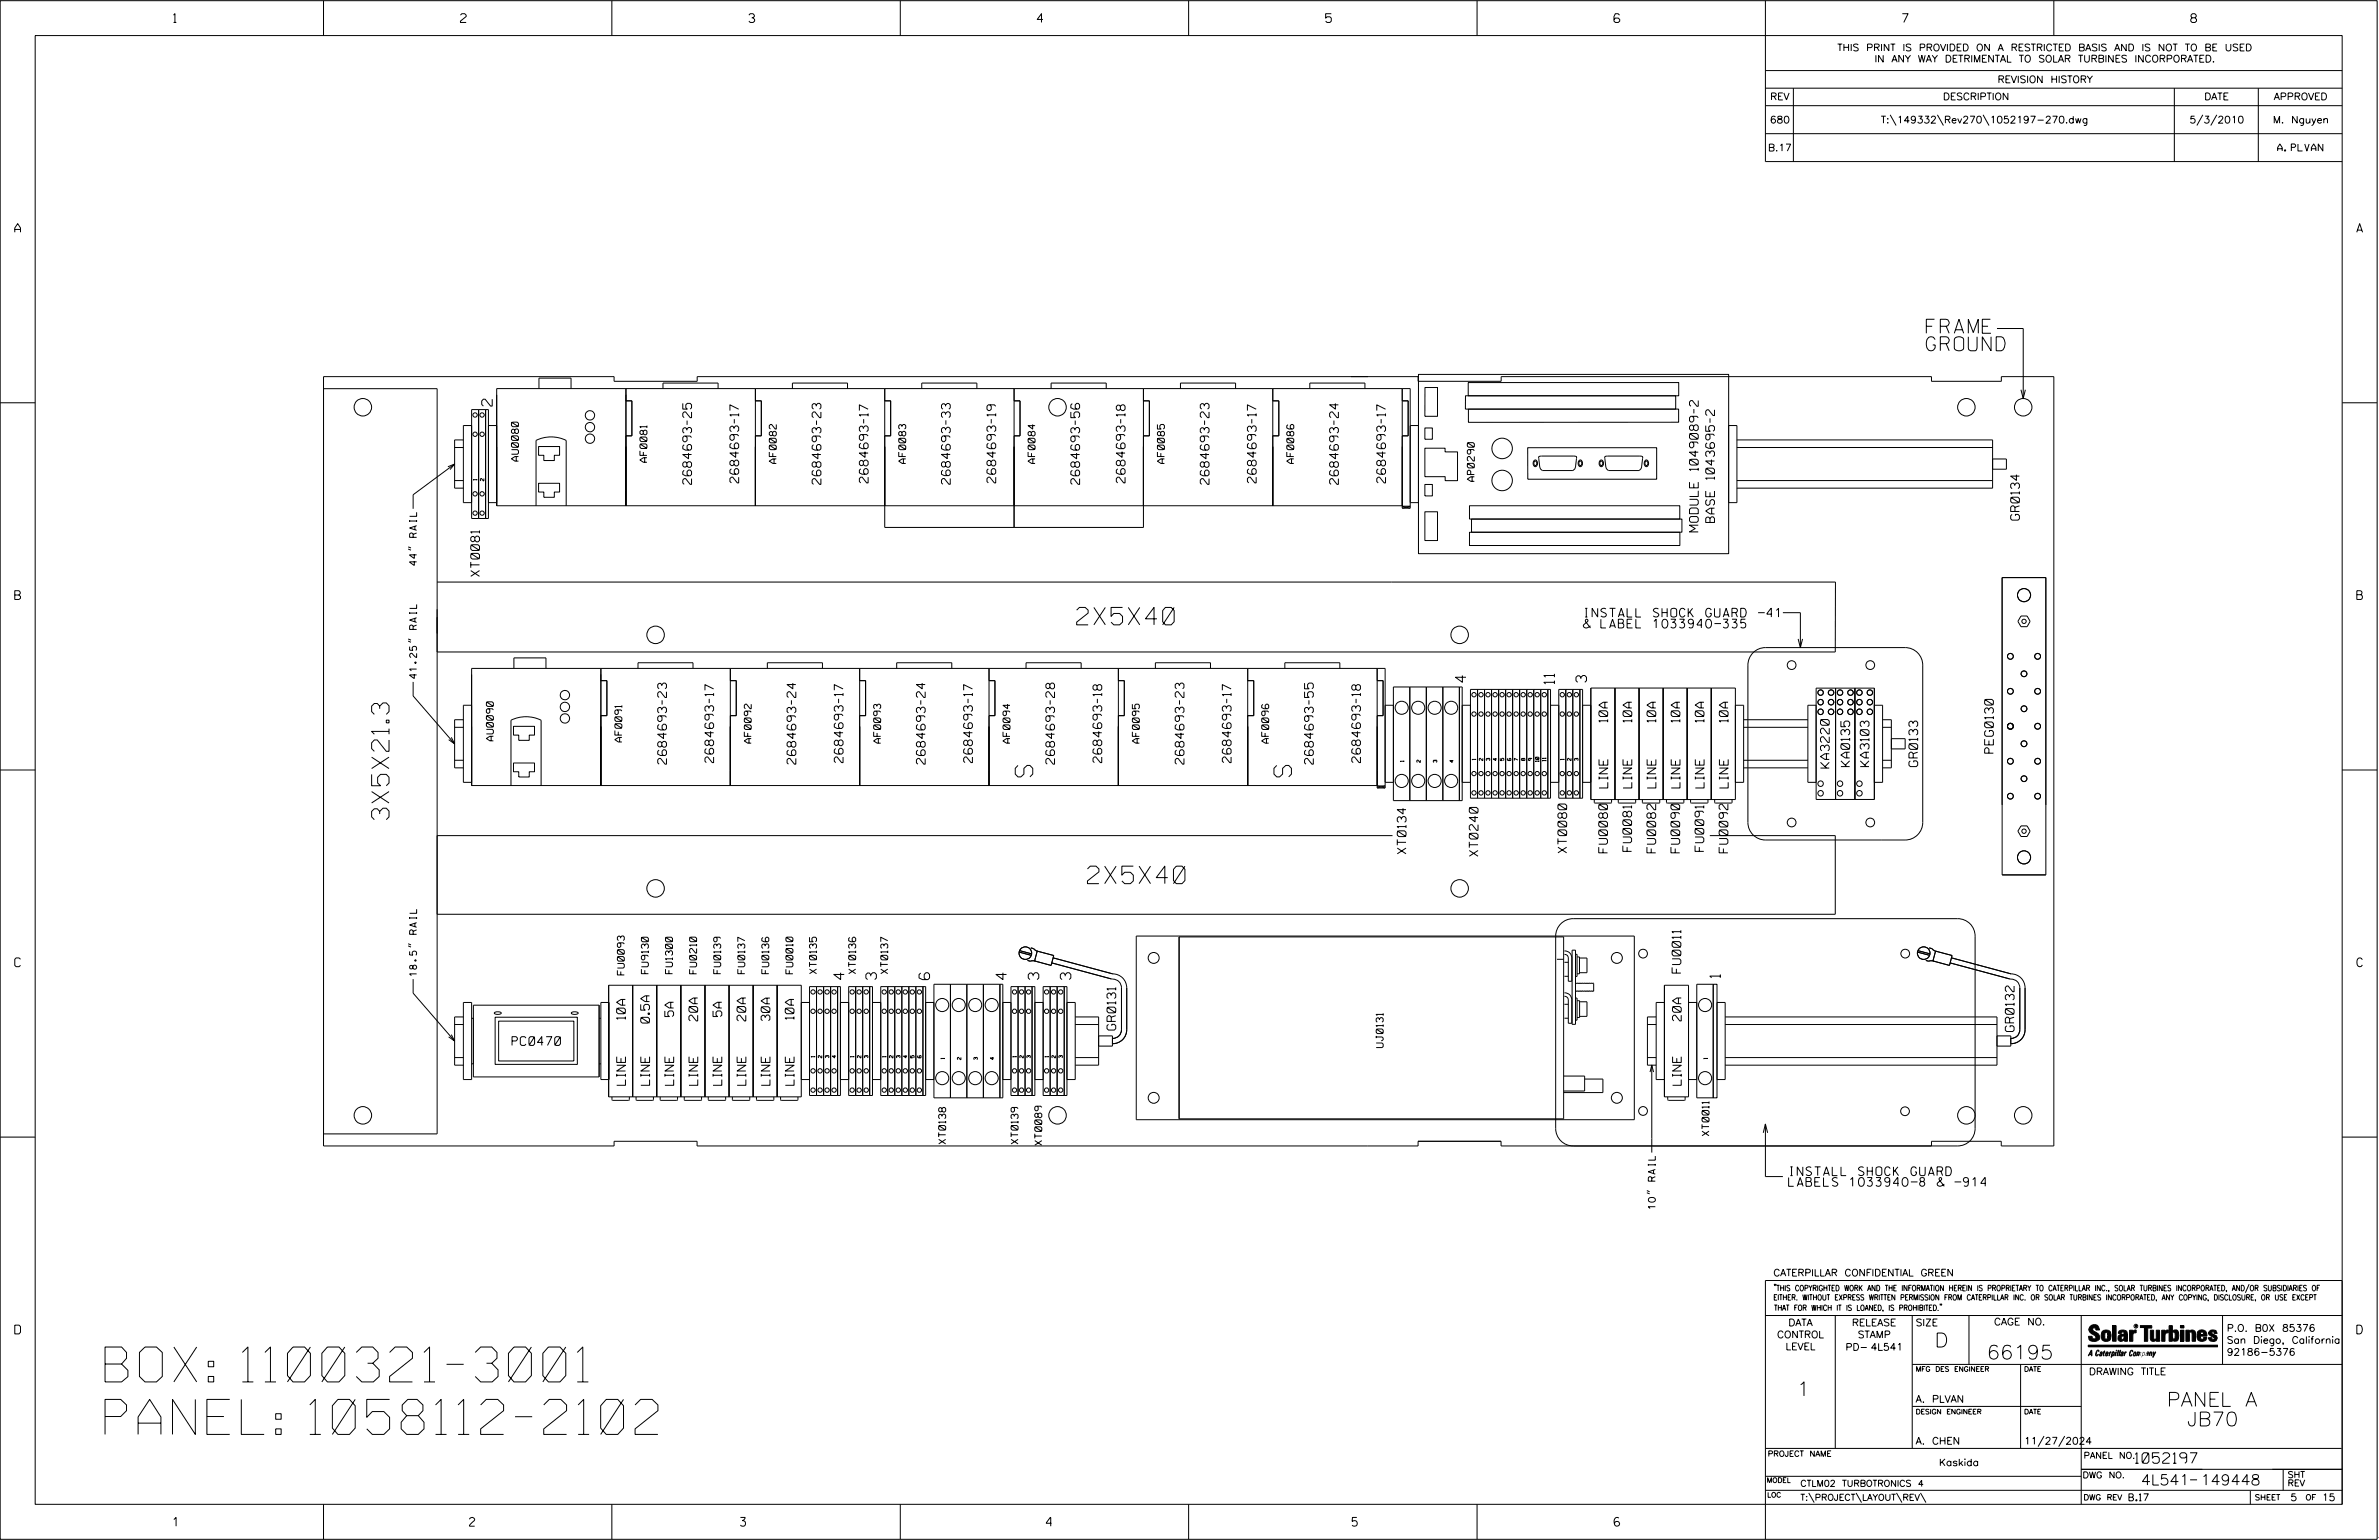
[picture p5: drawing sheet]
<svg xmlns="http://www.w3.org/2000/svg" width="864mm" height="559mm" viewBox="0 0 864 559" stroke-linecap="round" stroke-linejoin="round" font-family="sans-serif">
<defs><g id="words">
<g font-size="12.7">
<text x="38.1" y="501.4">BOX: 1100321-3001</text>
<text x="38.1" y="520.5">PANEL: 1058112-2102</text>
</g>
<g font-size="6.3">
<text x="390.8" y="226.7">2X5X40</text>
<text x="374.9" y="281.9" transform="rotate(-90 374.9 281.9)">S</text>
<text x="468.8" y="281.9" transform="rotate(-90 468.8 281.9)">S</text>
<text x="141.2" y="297.4" transform="rotate(-90 141.2 297.4)">3X5X21.3</text>
<text x="394.8" y="320.7">2X5X40</text>
</g>
<g font-size="5.1">
<text x="699.3" y="120.9">FRAME</text>
<text x="699.3" y="127.3">GROUND</text>
<text x="702.3" y="488.8">D</text>
<text x="721.2" y="493.2">66195</text>
<text x="652.2" y="506.5">1</text>
<text x="786.6" y="510.3">PANEL A</text>
<text x="793.9" y="517.4">JB70</text>
</g>
<g font-size="3.8">
<text x="178.7" y="147.3" transform="rotate(-90 178.7 147.3)">2</text>
<text x="532.2" y="247.6" transform="rotate(-90 532.2 247.6)">4</text>
<text x="564.3" y="248.2" transform="rotate(-90 564.3 248.2)">11</text>
<text x="575.9" y="247.6" transform="rotate(-90 575.9 247.6)">3</text>
<text x="306.5" y="355.4" transform="rotate(-90 306.5 355.4)">4</text>
<text x="318.1" y="355.4" transform="rotate(-90 318.1 355.4)">3</text>
<text x="337.4" y="355.4" transform="rotate(-90 337.4 355.4)">6</text>
<text x="365.4" y="355.4" transform="rotate(-90 365.4 355.4)">4</text>
<text x="377.1" y="355.4" transform="rotate(-90 377.1 355.4)">3</text>
<text x="388.7" y="355.4" transform="rotate(-90 388.7 355.4)">3</text>
<text x="624.5" y="354.8" transform="rotate(-90 624.5 354.8)">1</text>
<text x="775.1" y="531">1052197</text>
<text x="777.2" y="538.9">4L541</text>
<text x="798.8" y="538.9">149448</text>
</g>
<g font-size="3.2">
<text x="63" y="8.2">1</text>
<text x="167.2" y="8.2">2</text>
<text x="271.8" y="8.2">3</text>
<text x="376.5" y="8.2">4</text>
<text x="481.2" y="8.2">5</text>
<text x="690.6" y="8.2">7</text>
<text x="795.3" y="8.2">8</text>
<text x="5.4" y="84.3">A</text>
<text x="855.5" y="84.3">A</text>
<text x="251" y="175.8" transform="rotate(-90 251 175.8)">2684693-25</text>
<text x="268.2" y="175.2" transform="rotate(-90 268.2 175.2)">2684693-17</text>
<text x="298" y="175.8" transform="rotate(-90 298 175.8)">2684693-23</text>
<text x="315.1" y="175.2" transform="rotate(-90 315.1 175.2)">2684693-17</text>
<text x="345" y="175.7" transform="rotate(-90 345 175.7)">2684693-33</text>
<text x="361.4" y="175.2" transform="rotate(-90 361.4 175.2)">2684693-19</text>
<text x="391.9" y="175.8" transform="rotate(-90 391.9 175.8)">2684693-56</text>
<text x="408.4" y="175.2" transform="rotate(-90 408.4 175.2)">2684693-18</text>
<text x="438.9" y="175.8" transform="rotate(-90 438.9 175.8)">2684693-23</text>
<text x="456" y="175.2" transform="rotate(-90 456 175.2)">2684693-17</text>
<text x="485.8" y="175.8" transform="rotate(-90 485.8 175.8)">2684693-24</text>
<text x="503" y="175.2" transform="rotate(-90 503 175.2)">2684693-17</text>
<text x="622.4" y="189.6" transform="rotate(-90 622.4 189.6)">BASE 1043695-2</text>
<text x="733.1" y="188.7" transform="rotate(-90 733.1 188.7)">GR0134</text>
<text x="616.5" y="193" transform="rotate(-90 616.5 193)">MODULE 1049089-2</text>
<text x="174.1" y="209.1" transform="rotate(-90 174.1 209.1)">XT0081</text>
<text x="5.4" y="217.5">B</text>
<text x="855.6" y="217.5">B</text>
<text x="574.8" y="227.9">&amp; LABEL 1033940-335</text>
<text x="574.8" y="223.9">INSTALL SHOCK GUARD -41</text>
<text x="583.6" y="262" transform="rotate(-90 583.6 262)">10A</text>
<text x="592.3" y="262" transform="rotate(-90 592.3 262)">10A</text>
<text x="601.1" y="262" transform="rotate(-90 601.1 262)">10A</text>
<text x="609.8" y="262" transform="rotate(-90 609.8 262)">10A</text>
<text x="618.6" y="262" transform="rotate(-90 618.6 262)">10A</text>
<text x="627.3" y="262" transform="rotate(-90 627.3 262)">10A</text>
<text x="723.6" y="273.3" transform="rotate(-90 723.6 273.3)">PEG0130</text>
<text x="241.9" y="277.3" transform="rotate(-90 241.9 277.3)">2684693-23</text>
<text x="259.1" y="276.7" transform="rotate(-90 259.1 276.7)">2684693-17</text>
<text x="288.9" y="277.3" transform="rotate(-90 288.9 277.3)">2684693-24</text>
<text x="306" y="276.7" transform="rotate(-90 306 276.7)">2684693-17</text>
<text x="335.9" y="277.3" transform="rotate(-90 335.9 277.3)">2684693-24</text>
<text x="353" y="276.7" transform="rotate(-90 353 276.7)">2684693-17</text>
<text x="382.8" y="277.3" transform="rotate(-90 382.8 277.3)">2684693-28</text>
<text x="399.9" y="276.7" transform="rotate(-90 399.9 276.7)">2684693-18</text>
<text x="429.8" y="277.3" transform="rotate(-90 429.8 277.3)">2684693-23</text>
<text x="446.9" y="276.7" transform="rotate(-90 446.9 276.7)">2684693-17</text>
<text x="476.7" y="277.3" transform="rotate(-90 476.7 277.3)">2684693-55</text>
<text x="493.9" y="276.7" transform="rotate(-90 493.9 276.7)">2684693-18</text>
<text x="664" y="278.7" transform="rotate(-90 664 278.7)">KA3220</text>
<text x="671.4" y="278.2" transform="rotate(-90 671.4 278.2)">KA0135</text>
<text x="678.5" y="278.2" transform="rotate(-90 678.5 278.2)">KA3103</text>
<text x="696.1" y="278.2" transform="rotate(-90 696.1 278.2)">GR0133</text>
<text x="583.6" y="285.9" transform="rotate(-90 583.6 285.9)">LINE</text>
<text x="592.4" y="285.9" transform="rotate(-90 592.4 285.9)">LINE</text>
<text x="601.1" y="285.9" transform="rotate(-90 601.1 285.9)">LINE</text>
<text x="609.8" y="285.9" transform="rotate(-90 609.8 285.9)">LINE</text>
<text x="618.6" y="285.9" transform="rotate(-90 618.6 285.9)">LINE</text>
<text x="627.3" y="285.9" transform="rotate(-90 627.3 285.9)">LINE</text>
<text x="510.4" y="309.8" transform="rotate(-90 510.4 309.8)">XT0134</text>
<text x="536.5" y="310.7" transform="rotate(-90 536.5 310.7)">XT0240</text>
<text x="568.7" y="309.5" transform="rotate(-90 568.7 309.5)">XT0080</text>
<text x="583.5" y="309.5" transform="rotate(-90 583.5 309.5)">FU0080</text>
<text x="592.3" y="308.9" transform="rotate(-90 592.3 308.9)">FU0081</text>
<text x="601" y="309.5" transform="rotate(-90 601 309.5)">FU0082</text>
<text x="609.8" y="309.5" transform="rotate(-90 609.8 309.5)">FU0090</text>
<text x="618.5" y="308.9" transform="rotate(-90 618.5 308.9)">FU0091</text>
<text x="627.2" y="309.5" transform="rotate(-90 627.2 309.5)">FU0092</text>
<text x="5.4" y="350.8">C</text>
<text x="610.2" y="353.1" transform="rotate(-90 610.2 353.1)">FU0011</text>
<text x="855.6" y="350.8">C</text>
<text x="227" y="369.9" transform="rotate(-90 227 369.9)">10A</text>
<text x="235.8" y="371.2" transform="rotate(-90 235.8 371.2)">0.5A</text>
<text x="244.5" y="368.9" transform="rotate(-90 244.5 368.9)">5A</text>
<text x="253.2" y="370.4" transform="rotate(-90 253.2 370.4)">20A</text>
<text x="262" y="368.9" transform="rotate(-90 262 368.9)">5A</text>
<text x="270.7" y="370.4" transform="rotate(-90 270.7 370.4)">20A</text>
<text x="279.5" y="370.4" transform="rotate(-90 279.5 370.4)">30A</text>
<text x="288.2" y="369.9" transform="rotate(-90 288.2 369.9)">10A</text>
<text x="610.3" y="370.4" transform="rotate(-90 610.3 370.4)">20A</text>
<text x="405" y="373.8" transform="rotate(-90 405 373.8)">GR0131</text>
<text x="731.1" y="374.3" transform="rotate(-90 731.1 374.3)">GR0132</text>
<text x="185.9" y="379.3">PC0470</text>
<text x="227" y="393.8" transform="rotate(-90 227 393.8)">LINE</text>
<text x="235.8" y="393.8" transform="rotate(-90 235.8 393.8)">LINE</text>
<text x="244.5" y="393.8" transform="rotate(-90 244.5 393.8)">LINE</text>
<text x="253.3" y="393.8" transform="rotate(-90 253.3 393.8)">LINE</text>
<text x="262" y="393.8" transform="rotate(-90 262 393.8)">LINE</text>
<text x="270.8" y="393.8" transform="rotate(-90 270.8 393.8)">LINE</text>
<text x="279.5" y="393.8" transform="rotate(-90 279.5 393.8)">LINE</text>
<text x="288.2" y="393.8" transform="rotate(-90 288.2 393.8)">LINE</text>
<text x="610.3" y="393.8" transform="rotate(-90 610.3 393.8)">LINE</text>
<text x="649.3" y="430.4">LABELS 1033940-8 &amp; -914</text>
<text x="649.3" y="426.6">INSTALL SHOCK GUARD</text>
<text x="5.4" y="484">D</text>
<text x="855.6" y="484">D</text>
<text x="62.8" y="553.8">1</text>
<text x="170.4" y="553.8">2</text>
<text x="268.8" y="553.8">3</text>
<text x="379.8" y="553.8">4</text>
<text x="490.8" y="553.8">5</text>
<text x="585.9" y="553.8">6</text>
</g>
<g font-size="2.5">
<text x="666.9" y="18.5">THIS PRINT IS PROVIDED ON A RESTRICTED BASIS AND IS NOT TO BE USED</text>
<text x="680.5" y="22.6">IN ANY WAY DETRIMENTAL TO SOLAR TURBINES INCORPORATED.</text>
<text x="725.1" y="30">REVISION HISTORY</text>
<text x="642.6" y="36.3">REV</text>
<text x="705.3" y="36.3">DESCRIPTION</text>
<text x="800.2" y="36.3">DATE</text>
<text x="825.4" y="36.3">APPROVED</text>
<text x="642.5" y="44.7">680</text>
<text x="682.8" y="44.7">T:\149332\Rev270\1052197-270.dwg</text>
<text x="794.8" y="44.7">5/3/2010</text>
<text x="825.1" y="44.7">M. Nguyen</text>
<text x="641.8" y="54.8">B.17</text>
<text x="826.8" y="54.8">A. PLVAN</text>
<text x="188.2" y="167.3" transform="rotate(-90 188.2 167.3)">AU0080</text>
<text x="234.8" y="167.7" transform="rotate(-90 234.8 167.7)">AF0081</text>
<text x="281.8" y="168.2" transform="rotate(-90 281.8 168.2)">AF0082</text>
<text x="328.8" y="168.2" transform="rotate(-90 328.8 168.2)">AF0083</text>
<text x="375.7" y="168.2" transform="rotate(-90 375.7 168.2)">AF0084</text>
<text x="422.7" y="168.2" transform="rotate(-90 422.7 168.2)">AF0085</text>
<text x="469.7" y="168.2" transform="rotate(-90 469.7 168.2)">AF0086</text>
<text x="535.2" y="174.7" transform="rotate(-90 535.2 174.7)">AP0290</text>
<text x="151.2" y="205.1" transform="rotate(-90 151.2 205.1)">44&quot; RAIL</text>
<text x="151.2" y="246.2" transform="rotate(-90 151.2 246.2)">41.25&quot; RAIL</text>
<text x="179.1" y="268.8" transform="rotate(-90 179.1 268.8)">AU0090</text>
<text x="225.8" y="269.2" transform="rotate(-90 225.8 269.2)">AF0091</text>
<text x="272.7" y="269.7" transform="rotate(-90 272.7 269.7)">AF0092</text>
<text x="319.7" y="269.7" transform="rotate(-90 319.7 269.7)">AF0093</text>
<text x="366.6" y="269.7" transform="rotate(-90 366.6 269.7)">AF0094</text>
<text x="413.6" y="269.7" transform="rotate(-90 413.6 269.7)">AF0095</text>
<text x="460.6" y="269.7" transform="rotate(-90 460.6 269.7)">AF0096</text>
<text x="226.6" y="353.8" transform="rotate(-90 226.6 353.8)">FU0093</text>
<text x="235.4" y="353.3" transform="rotate(-90 235.4 353.3)">FU9130</text>
<text x="244.1" y="353.3" transform="rotate(-90 244.1 353.3)">FU1300</text>
<text x="252.9" y="353.3" transform="rotate(-90 252.9 353.3)">FU0210</text>
<text x="261.6" y="353.3" transform="rotate(-90 261.6 353.3)">FU0139</text>
<text x="270.4" y="353.3" transform="rotate(-90 270.4 353.3)">FU0137</text>
<text x="279.1" y="353.3" transform="rotate(-90 279.1 353.3)">FU0136</text>
<text x="287.8" y="353.3" transform="rotate(-90 287.8 353.3)">FU0010</text>
<text x="296.4" y="353.3" transform="rotate(-90 296.4 353.3)">XT0135</text>
<text x="310.6" y="353.3" transform="rotate(-90 310.6 353.3)">XT0136</text>
<text x="322.3" y="353.3" transform="rotate(-90 322.3 353.3)">XT0137</text>
<text x="151.2" y="354.2" transform="rotate(-90 151.2 354.2)">18.5&quot; RAIL</text>
<text x="502.1" y="380.1" transform="rotate(-90 502.1 380.1)">UJ0131</text>
<text x="620.4" y="412.1" transform="rotate(-90 620.4 412.1)">XT0011</text>
<text x="343.3" y="415.1" transform="rotate(-90 343.3 415.1)">XT0138</text>
<text x="369.6" y="415.1" transform="rotate(-90 369.6 415.1)">XT0139</text>
<text x="378.2" y="415.6" transform="rotate(-90 378.2 415.6)">XT0089</text>
<text x="600.9" y="438.7" transform="rotate(-90 600.9 438.7)">10&quot; RAIL</text>
<text x="643.8" y="463">CATERPILLAR CONFIDENTIAL GREEN</text>
<text x="645.1" y="485.5">CONTROL</text>
<text x="649.2" y="481.1">DATA</text>
<text x="672.3" y="481.1">RELEASE</text>
<text x="674.4" y="485.5">STAMP</text>
<text x="695.4" y="481.1">SIZE</text>
<text x="723.8" y="480.8">CAGE NO.</text>
<text x="808.4" y="483.1">P.O. B0X 85376</text>
<text x="648.2" y="489.8">LEVEL</text>
<text x="669.9" y="490">PD- 4L541</text>
<text x="808.4" y="487.5">San Diego, California</text>
<text x="808.4" y="491.8">92186-5376</text>
<text x="758.3" y="498.9">DRAWING TITLE</text>
<text x="695.4" y="508.9">A. PLVAN</text>
<text x="695.4" y="524.1">A. CHEN</text>
<text x="734.8" y="524.1">11/27/2024</text>
<text x="703.9" y="531.9">Kaskida</text>
<text x="772.8" y="544.6">B.17</text>
<text x="831.4" y="544.6">5</text>
<text x="842.9" y="544.6">15</text>
</g>
<g font-size="2.3">
<text x="756.4" y="529.2">PANEL NO.</text>
<text x="653.5" y="539.4">CTLM02 TURBOTRONICS 4</text>
<text x="756" y="536.3">DWG NO.</text>
<text x="830.4" y="539.3">REV</text>
<text x="830.4" y="536.2">SHT</text>
<text x="653.5" y="544.5">T:\PROJECT\LAYOUT\REV\</text>
</g>
<g font-size="2">
<text x="643.8" y="468.4">&quot;THIS COPYRIGHTED WORK AND THE INFORMATION HEREIN IS PROPRIETARY TO CATERPILLAR INC., SOLAR TURBINES INCORPORATED, AND/OR SUBSIDIARIES OF</text>
<text x="643.8" y="471.8">EITHER. WITHOUT EXPRESS WRITTEN PERMISSION FROM CATERPILLAR INC. OR SOLAR TURBINES INCORPORATED, ANY COPYING, DISCLOSURE, OR USE EXCEPT</text>
<text x="644" y="475.6">THAT FOR WHICH IT IS LOANED, IS PROHIBITED.&quot;</text>
<text x="641.7" y="528.5">PROJECT NAME</text>
<text x="756.3" y="544.3">DWG REV</text>
<text x="818.5" y="544.3">SHEET</text>
<text x="836.9" y="544.3">OF</text>
</g>
<g font-size="1.8">
<text x="695.4" y="497.6">MFG DES ENGINEER</text>
<text x="734.8" y="497.6">DATE</text>
<text x="695.4" y="513.1">DESIGN ENGINEER</text>
<text x="734.8" y="513.1">DATE</text>
<text x="641.3" y="538">MODEL</text>
<text x="641.5" y="543.3">LOC</text>
</g>
<g font-size="1.3">
<text x="173.1" y="174.3" transform="rotate(-90 173.1 174.3)">1</text>
<text x="175.6" y="174.5" transform="rotate(-90 175.6 174.5)">2</text>
<text x="535.7" y="275.8" transform="rotate(-90 535.7 275.8)">1</text>
<text x="538.3" y="276" transform="rotate(-90 538.3 276)">2</text>
<text x="540.8" y="276" transform="rotate(-90 540.8 276)">3</text>
<text x="543.4" y="276" transform="rotate(-90 543.4 276)">4</text>
<text x="545.9" y="276" transform="rotate(-90 545.9 276)">5</text>
<text x="548.5" y="276" transform="rotate(-90 548.5 276)">6</text>
<text x="551" y="276" transform="rotate(-90 551 276)">7</text>
<text x="553.6" y="276" transform="rotate(-90 553.6 276)">8</text>
<text x="556.1" y="276" transform="rotate(-90 556.1 276)">9</text>
<text x="567.8" y="275.8" transform="rotate(-90 567.8 275.8)">1</text>
<text x="570.3" y="276" transform="rotate(-90 570.3 276)">2</text>
<text x="572.9" y="276" transform="rotate(-90 572.9 276)">3</text>
<text x="509.6" y="276.4" transform="rotate(-90 509.6 276.4)">1</text>
<text x="515.6" y="276.6" transform="rotate(-90 515.6 276.6)">2</text>
<text x="521.6" y="276.6" transform="rotate(-90 521.6 276.6)">3</text>
<text x="527.6" y="276.6" transform="rotate(-90 527.6 276.6)">4</text>
<text x="558.7" y="276.4" transform="rotate(-90 558.7 276.4)">10</text>
<text x="561.2" y="276.2" transform="rotate(-90 561.2 276.2)">11</text>
<text x="295.8" y="383.6" transform="rotate(-90 295.8 383.6)">1</text>
<text x="298.3" y="383.8" transform="rotate(-90 298.3 383.8)">2</text>
<text x="300.9" y="383.8" transform="rotate(-90 300.9 383.8)">3</text>
<text x="303.4" y="383.8" transform="rotate(-90 303.4 383.8)">4</text>
<text x="310" y="383.6" transform="rotate(-90 310 383.6)">1</text>
<text x="312.5" y="383.8" transform="rotate(-90 312.5 383.8)">2</text>
<text x="315.1" y="383.8" transform="rotate(-90 315.1 383.8)">3</text>
<text x="321.6" y="383.6" transform="rotate(-90 321.6 383.6)">1</text>
<text x="324.2" y="383.8" transform="rotate(-90 324.2 383.8)">2</text>
<text x="326.7" y="383.8" transform="rotate(-90 326.7 383.8)">3</text>
<text x="329.3" y="383.8" transform="rotate(-90 329.3 383.8)">4</text>
<text x="331.8" y="383.8" transform="rotate(-90 331.8 383.8)">5</text>
<text x="368.9" y="383.6" transform="rotate(-90 368.9 383.6)">1</text>
<text x="371.5" y="383.8" transform="rotate(-90 371.5 383.8)">2</text>
<text x="374" y="383.8" transform="rotate(-90 374 383.8)">3</text>
<text x="380.6" y="383.6" transform="rotate(-90 380.6 383.6)">1</text>
<text x="383.1" y="383.8" transform="rotate(-90 383.1 383.8)">2</text>
<text x="385.7" y="383.8" transform="rotate(-90 385.7 383.8)">3</text>
<text x="342.8" y="384.3" transform="rotate(-90 342.8 384.3)">1</text>
<text x="348.8" y="384.5" transform="rotate(-90 348.8 384.5)">2</text>
<text x="354.8" y="384.5" transform="rotate(-90 354.8 384.5)">3</text>
<text x="360.8" y="384.5" transform="rotate(-90 360.8 384.5)">4</text>
<text x="619.7" y="384.3" transform="rotate(-90 619.7 384.3)">1</text>
</g>
<text font-size=".9" x="775.1" y="481.7">R</text>
</g></defs>
<g fill="none" stroke="#000" stroke-width=".36">
<path d="M.1 .2h862.8v558.4h-862.8zM12.8 12.9h837.4v533h-837.4zM117.4 .2v12.7M222.1 .2v12.7M326.8 .2v12.7M431.5 .2v12.7M536.2 .2v12.7M587.9 5.5l-.5-.5h-1l-.5 1v1.7l.5 .4h1l.6-.4v-.6l-.6-.5h-1l-.5 .5M640.9 .2v58.4h209.3M745.6 .2v12.7M640.9 25.6h209.3M640.9 32h209.3"/>
<path d="M640.9 38.3h209.3M651 32v26.6M789.3 32v26.6M819.8 32v26.6M640.9 48.5h209.3M686.2 41.7l2.1 3.8M703.3 41.7l2.2 3.8M719.9 41.7l2.1 3.8M799.6 41.7l-2.1 3.8M804.7 41.7l-2.2 3.8M724.9 119.2h9.5v25.4M514.9 135.9h112.6v65h-112.6z"/>
<path d="M533 138.8h76.4v4.8h-76.4zM.1 146.2h12.7M117.4 141h41.3v270.4h-41.3M168.2 159.6h-3.2v17.5h3.2M171.2 154.4h-3v28h3M171.2 148.6h6.1v39.5h-6.1zM173.7 148.6v39.5M176.3 148.6v39.5M177.3 154.4h3M195.7 141v-3.8h11.6v3.8M227.2 145.5h2.2v12.7h-2.2M227.2 141v42.5"/>
<path d="M240.7 141v-2h20v2M274.2 145.5h2.2v12.7h-2.2M274.2 141v42.5M287.7 141v-2h20v2M321.2 145.5h2.1v12.7h-2.1M321.2 141v50.4h93.9v-50.4M334.6 141v-2h20v2M368.1 145.5h2.2v12.7h-2.2M368.1 141v50.4M381.6 141v-2h20v2M415.1 145.5h2.1v12.7h-2.1M428.5 141v-2h20v2"/>
<path d="M462 145.5h2.2v12.7h-2.2M462 141v42.5M475.5 141v-2h20v2M509 141v43.4M509 145.5h2.2v12.7h-2.2M511.9 154.4h3v28h-3M517.2 155.3h2.8v4.1h-2.8zM517.3 140.6h4.5v10.5h-4.6zM532 143.6h76.3v4.8h-76.3zM533 148.4h76.4v4.8h-76.4zM627.5 154.4h3v28h-3zM630.5 159.6h92.8v17.5h-92.8"/>
<path d="M733.6 141.4l.8 3.2 .8-3.2M850.2 146.2h12.7M162.6 169.4l2.4-1-1.6 2M165 174.4h3.2M165 162.4h3.2M165 168.4l-15 11.1v5.1M195.5 162h7.6v3.2h-1.9v1.9h-3.8v-1.9h-1.9zM195.5 175.4h7.6v3.1h-1.9v1.9h-3.8v-1.9h-1.9zM517.2 175.8h2.8v4.2h-2.8zM517.2 162.6h7.4v1.4h4.5v10.4h-4.5v-1.4h-7.4zM554.6 162.5h46.8v11.4h-46.8zM556.9 167.1l.2-.1a1.14 1.14 0 0 1 1 1.1 1.14 1.14 0 0 1-1.1 1.1l-.5-1.1z"/>
<path d="M557 167.5l.1-.1a.77 .77 0 0 1 .8 .7 .77 .77 0 0 1-.8 .8l-.3-.8zM558.6 165.7l1-.2 12.5 .1 .2 .3-.4 3.5-.3 .8-.6 .5h-11.1l-.7-.5-.3-.8zM573.2 167.1l.2-.1a1.14 1.14 0 0 1 1.1 1.1 1.14 1.14 0 0 1-1.1 1.1l-.5-1.1zM573.3 167.5l.2-.1a.77 .77 0 0 1 .7 .7 .77 .77 0 0 1-.7 .8l-.4-.8zM581 167a1.12 1.12 0 0 1 1.1 1.1 1.12 1.12 0 0 1-1.1 1.1l-.5-1.1zM581.1 167.4a.77 .77 0 0 1 .7 .7 .77 .77 0 0 1-.7 .8l-.4-.8zM582.6 165.7l1-.2 12.5 .1 .2 .3-.5 3.8-.8 1h-11.1l-1-1.3zM597.2 167.1l.2-.1a1.14 1.14 0 0 1 1.1 1.1 1.14 1.14 0 0 1-1.1 1.1l-.5-1.1zM597.3 167.5l.2-.1a.77 .77 0 0 1 .7 .7 .77 .77 0 0 1-.7 .8l-.4-.8zM630.5 174.4h92.8M630.5 162.4h92.8M723.3 166.5h5v3.8h-5"/>
<path d="M148.2 199.2l1 .4M148.2 198.4l1 .4M177.3 182.4h3M194.6 183.5v-23.7a12.4 12.4 0 0 1 10.9 0v23.7M509 183.5h-328.7v-42.5h331.6v43.4M509 184.4h2.9M509 184.4l2.9-.7h-2.9l2.9 .7M517.2 185.7h4.6v10.4h-4.6zM533.4 183.5h76.4v4.8h-76.4zM533.4 193.1h76.4v4.8h-76.4zM534.2 188.3h76.4v4.8h-76.4zM158.7 211.2h507.6l-.1 25.4h-507.5"/>
<path d="M726.8 209.6h15.9v107.9h-15.9zM148.2 232.6l1 .4M148.2 231.8l1 .5M636.4 236.9l2.4-1.6 2.1-.3h50.7a6.4 6.4 0 0 1 6.4 6.3v57.1a6.4 6.4 0 0 1-6.4 6.4h-50.7a6.4 6.4 0 0 1-6.4-6.4v-57.1l.6-2.7zM647.2 222.3h6.4v12.7M652.7 231.8l.9 3.2 .7-3.2M733.6 223.5h2.3l1.1 2-1.1 1.9h-2.3l-1.1-1.9zM150 247.4v5.1l15 17.4M171.2 255.9h-3v28h3M186.5 242.5v-3.8h11.7v3.8M218.1 242.5v42.5M218.1 247h2.2v12.7h-2.2"/>
<path d="M231.6 242.5v-2h20v2M265.1 247h2.2v12.7h-2.2M265.1 242.5v42.5M278.6 242.5v-2h20v2M312.1 247h2.1v12.7h-2.1M312.1 242.5v42.5M325.5 242.5v-2h20v2M359 247h2.2v12.7h-2.2M359 242.5v42.5M372.5 242.5v-2h20v2M406 247h2.1v12.7h-2.1M406 242.5v42.5"/>
<path d="M419.4 242.5v-2h20v2M452.9 247h2.2v12.7h-2.2M452.9 242.5v42.5M466.4 242.5v-2h20v2M499.9 242.5v43.4M499.9 247h2.2v12.7h-2.2M502.8 255.9h3M505.8 249.3h25v41.2h-25zM511.8 249.3v41.2M517.8 249.3v41.2M523.8 249.3v41.2M529.8 249.3v41.2"/>
<path d="M530.8 255.9h3M533.8 250.2h29.1v39.4h-29.1zM536.4 250.2v39.4M538.9 250.2v39.4M541.4 250.2v39.4M544 250.2v39.4M546.6 250.2v39.4M549.1 250.2v39.4M551.6 250.2v39.4M554.2 250.2v39.4M556.8 250.2v39.4M559.3 250.2v39.4"/>
<path d="M561.9 250.2v39.4M562.9 255.9h3M565.9 250.2h8.6v39.4h-8.6zM568.4 250.2v39.4M570.9 250.2v39.4M573.5 250.2v39.4M574.5 255.9h3M577.5 249.7h52.5v40.4h-52.5zM586.2 249.7v40.4M595 249.7v40.4M603.7 249.7v40.4M612.5 249.7v40.4"/>
<path d="M621.2 249.7v40.4M630 255.9h3v28h-3M659.3 249.7h21.1v40.4h-21.1zM659.3 255.9h-3v28h3M666.3 249.7v40.4M673.3 249.7v40.4M680.4 255.9h3v28h-3M.1 279.4h12.7M163.8 267.5l1.2 2.4-2.1-1.5M165 275.9h3.2M165 263.9h3.2M168.2 261.2h-3.2v17.4h3.2"/>
<path d="M186.4 263.6h7.6v3.1h-1.9v1.9h-3.8v-1.9h-1.9zM186.4 276.9h7.6v3.1h-1.9v1.9h-3.8v-1.9h-1.9zM633 278.6h23.3M633 275.9h23.3M633 263.9h23.3M633 261.2h23.3M683.4 261.2h3.2v17.4h-3.2M683.4 275.9h3.2M683.4 263.9h3.2M686.6 268h5v3.7h-5M850.2 279.4h12.7M185.5 285v-23.7a12.4 12.4 0 0 1 10.9 0v23.7"/>
<path d="M499.9 285.9l2.9-.7h-2.9l2.9 .7M499.9 285h-328.7v-42.5h331.6v43.4M499.9 285.9h2.9M502.8 283.9h3M530.8 283.9h3M562.9 283.9h3M574.5 283.9h3M578.7 290.1v1l.3 .3h5.8l.2-.3v-1M587.4 290.1v1l.3 .3h5.8l.3-.3v-1M596.2 290.1v1l.2 .3h5.9l.2-.3v-1M604.9 290.1v1l.3 .3h5.8l.3-.3v-1M613.7 290.1v1l.2 .3h5.8l.3-.3v-1"/>
<path d="M622.4 290.1v1l.3 .3h5.8l.3-.3v-1M733.6 299.7h2.3l1.1 1.9-1.1 1.9h-2.3l-1.1-1.9zM158.7 303.2h346.8M620.7 303.2h45.5v28.6h-507.5M412.5 339.7h180.8v66.6h-180.8zM428 340h139.6v66h-139.6zM148.2 343.2l1 .4M148.2 342.4l1 .5M150 355.3v5.1l15 17.4M220.9 357.5h70v40.5h-70zM229.7 357.5v40.5M238.4 357.5v40.5"/>
<path d="M247.2 357.5v40.5M255.9 357.5v40.5M264.7 357.5v40.5M273.4 357.5v40.5M282.1 357.5v40.5M293.9 358h11.2v39.5h-11.2zM296.4 358v39.5M299 358v39.5M301.5 358v39.5M304.1 358v39.5M308.1 358h8.6v39.5h-8.6zM310.6 358v39.5"/>
<path d="M313.2 358v39.5M315.7 358v39.5M319.7 358h16.3v39.5h-16.3zM322.3 358v39.5M324.8 358v39.5M327.4 358v39.5M329.9 358v39.5M332.5 358v39.5M335 358v39.5M339 357.2h25v41.2h-25zM345 357.2v41.2M351 357.2v41.2"/>
<path d="M357 357.2v41.2M363 357.2v41.2M367 358h8.7v39.5h-8.7zM369.6 358v39.5M370 345.5l4.3 1.1M370.1 344.9l4.4 1.2M372.1 358v39.5M373 348.5l1.1 .3h1.7M374.2 344l1 .2 1.6 1M374.6 358v39.5M376.5 345.1l6 1.6-.9 3.6-6-1.6zM378.7 358h8.6v39.5h-8.6z"/>
<path d="M381.2 358v39.5M381.8 349.4l21.6 5.8a3.3 3.3 0 0 1 3.7 3.3v15.1a3.1 3.1 0 0 1-3.3 3.2M382.3 347.6l21.6 5.8a5.1 5.1 0 0 1 5.1 5.1v15.1a5.1 5.1 0 0 1-5.2 5.1M383.8 358v39.5M386.3 358v39.5M565.2 348.1h2.4M567.9 354.3h1.4M567.9 349.2h1.4M567.9 345.1a2.54 2.54 0 0 1 2.7 2.5v8.5h-1.3v-8.5a1.28 1.28 0 0 0-1.4-1.3M570.7 344.8h1.2v26.9h-1.2zM571.9 346.3h.6v8h-.6M572 356.7h-.1"/>
<path d="M572 356.7l.3 .2 .3-.2 .3 .2 .3-.2 .3 .2 .4-.2 .3 .2 .3-.2 .3 .2 .3-.2 1 .2 .3-.2 .3 .2 .3-.2 .4 .2 .3-.2 .3 .2 .3-.2 .2 .1v2.9l-.2-.2-.3 .3-.3-.3-.3 .3-.4-.3-.3 .3-.3-.3-.3 .3-.3-.3-.3 .3-.4-.3-.3 .3-.3-.3-.3 .3-.3-.3-.4 .3-.3-.3-.3 .3-.3-.3-.3 .3-.4-.7M572.5 347.2h.9v6.1h-.9M573.4 347.6h2.7v5.4h-2.7M604.2 357.5h8.8v40.5h-8.8zM615.9 357.2h6v41.2h-6zM621.9 357.2h1.4v41.2h-1.4zM696.1 345.5l4.3 1.1M696.2 344.9l4.4 1.2M699.1 348.5l1.1 .3h1.7M700.3 344l1 .2 1.6 1M702.6 345.1l6 1.6-.9 3.6-6-1.6zM707.9 349.4l21.6 5.8a3.3 3.3 0 0 1 3.7 3.3v15.1a3.1 3.1 0 0 1-3.3 3.2"/>
<path d="M708.4 347.6l21.6 5.8a5.1 5.1 0 0 1 5.1 5.1v15.1a5.1 5.1 0 0 1-5.2 5.1M163.8 375.4l1.2 2.4-2.1-1.6M165 371.8h3.2M168.2 363.7h3v28h-3zM168.2 369h-3.2v17.5h3.2M171.2 369.5h.6M171.8 364.7h45.7v26.1h-45.7zM179.5 367.5l.6-.3a1.43 1.43 0 0 1 1.8 .5l-.6 .3a1.48 1.48 0 0 1-1.8-.5zM179.7 369.1h29.9v17.1h-29.9zM181 370.5h27.3v14.5h-27.3zM207.4 367.5l.6-.3a1.48 1.48 0 0 1 1.9 .5l-.7 .3a1.41 1.41 0 0 1-1.8-.5zM217.5 369.5h.6"/>
<path d="M218.1 363.7h3v28h-3zM290.9 363.7h3M305.1 363.7h3M316.7 363.7h3M336 363.7h3M364 363.7h3M375.7 363.7h3M387.3 363.7h3v28h-3M390.3 369h8.5v17.5h-8.5M390.3 371.8h8.5M398.8 375.9h5v3.7h-5M567.9 369.5h1.4"/>
<path d="M567.9 364.4h1.4M567.9 360.3a2.56 2.56 0 0 1 2.7 2.5v8.5h-1.3v-8.5a1.33 1.33 0 0 0-1.4-1.3M571.9 362.2h.6v8h-.6M572.5 363.1h.9v6.1h-.9M573.4 363.5h2.7v5.3h-2.7M598 371.8h3.2M601.2 369h-3.2v17.5h3.2M604.2 363.7h-3v28h3M613 363.7h2.9M623.3 363.7h3v28h-3zM626.3 369h98.6v17.5h-98.6M626.3 371.8h98.6"/>
<path d="M724.9 375.9h5v3.7h-5M165 383.8h3.2M171.2 386h.6M217.5 386h.6M222.1 398v1l.3 .3h5.8l.3-.3v-1M230.9 398v1l.2 .3h5.9l.2-.3v-1M239.6 398v1l.3 .3h5.8l.3-.3v-1M248.4 398v1l.2 .3h5.8l.3-.3v-1M257.1 398v1l.3 .3h5.8l.2-.3v-1M265.9 398v1l.2 .3h5.8l.3-.3v-1M274.6 398v1l.2 .3h5.9l.2-.3v-1M283.4 398v1l.2 .3h5.8l.3-.3v-1"/>
<path d="M290.9 391.7h3M305.1 391.7h3M316.7 391.7h3M333.3 383l-.2 .6 .4 .3h.7l.2-.7-.2-.2-.5 .2 .2 .7M336 391.7h3M364 391.7h3M375.7 391.7h3M390.3 383.8h8.5M567.6 390.5h7.6v5.4h-7.6M575.2 391.5h6.7v5h-14.3M598 383.8h3.2M599 389l.6-2.5 .7 2.5"/>
<path d="M599.6 386.5v31.7M605.4 398v1l.3 .3h5.8l.2-.3M611.7 398v1M613 391.7h2.9M626.3 383.8h98.6M.1 412.6h12.7M640.1 411.1l.8-3.2 .8 3.2M640.9 407.9v19h6.3M701.1 415.8v-1.7h25.4v1.7h19.1v-279.1h-19.1v1.7h-25.4v-1.7h-156.2v1.7h-30.1v-1.7h-261.7v1.7h-30.2v-1.7h-105.5v279.1h105.5v-1.7h30.1v1.7h261.8v-1.7h30.1v1.7h165.7a6.3 6.3 0 0 0 6.4-6.3v-69.8a6.3 6.3 0 0 0-6.4-6.4h-139.5a6.4 6.4 0 0 0-6.4 6.4v69.8a6.4 6.4 0 0 0 6.4 6.3M850.2 412.6h12.7M597.8 432.8l1 .4M597.8 432l1 .4"/>
<path d="M640.9 477.3h209.3M644.2 466.1l-.1 .4M644.7 466.1l-.2 .4M666.2 477.3v48.3M694.2 477.3v48.3M704.4 473.3l-.1 .4M704.8 473.3l-.1 .4M714.8 477.3v17.8M755.5 477.3v68.6M806.8 477.3v17.8M816.5 466l-1.4 3.1M850.2 464.6h-209.3v94"/>
<path d="M850.2 464.8v81.1M694.2 495.1h156M733.5 495.1v30.5M758.6 481.4a2.02 2.02 0 0 1 3.1-.1l.5 1.3h-1.3l-.2-.6-.4-.2-.6 .1-.1 .4 .4 .7a2.46 2.46 0 0 1 2.2 2.9 2.83 2.83 0 0 1-3.8 .3l-.3-1.3h1.3l.2 .7 .6 .3 .5-.2 .2-.5-.4-.6-1.9-1.2-.4-.9zM759.2 491.3h-.7l.7-1.2v1.9h.2l-.1-2.1-1.3 2.1 .5-.5h.7M761.3 490l.3-.2 .4 .3-.1 .3-.3-.4-.4 .3-.3 1.6h.4l.4-.5-.3 .6-.4 .1-.3-.4zM762.6 490.6l.5-.1-.1 1.4h-.9a.74 .74 0 0 1 .9-.8l-.3 .7-.5 .1 .2-.5 .6-.2v-.5l-.7 .2zM763 483.2a2.17 2.17 0 0 1 3.1 0l.3 1.4-.3 1.5a2.17 2.17 0 0 1-3.1 0l-.3-1.5zM763.6 490.5l.4-.4 .2 .6h-.3l-.3 .9 .2 .4-.3-.1zM764.1 483.7l.5-.4 .4 .3v2.2l-.4 .2-.5-.2zM764.6 491.1l.6 .2v-.7l-.4-.1-.4 .6-.1 .8h.6M764.6 491.1l-.1 .8h.4"/>
<path d="M764.6 482.6v.8M764.8 490.7l.4 .1v.3h-.6zM765 491.5l-.1 .4zM766 490.5l-.5 1.5zM766 490.8l.4-.3-.4 .4M766.9 481h1.3v5.7h-1.3zM767 490.8l.5 .1-.3 .8-.4 .2zM767.3 490.5h-.5l-.5 2M767.3 490.5a.8 .8 0 0 1 .2 1 .8 .8 0 0 1-.9 .4l-.1 .6M767.3 490.5l-.1 .2M768.1 490.5l-.4 1.5zM768.2 489.9h.3l-.1 .2h-.2z"/>
<path d="M769 489.9l-.5 2.1zM769.7 489.9l-.6 2.1zM770.1 491.4l.5-.3-.5 .8zM770.4 491.9h.1M770.6 491.1l.1-.4-.7 .2 .1-.3 .6-.1 .2 .3-.5 1.1M770.6 491.1a.74 .74 0 0 0-.8 .8h.6M771 484.8h-.7l-.3 .6 .4 .7 .5-.3 .1-2.4h-.8l-.1 .4h-1.2a1.71 1.71 0 0 1 1.8-1.3 1.71 1.71 0 0 1 1.6 1.4v2.8h-1.1l-.1-.6M771 484.2l-1.5 .1a1.41 1.41 0 0 0 0 2.4l.5 .1 1.1-.7M771.2 486.1h-.1M771.4 490.5l.1 .3 .4-.3-.9 1.5zM771.5 490.8h.1M773 482.7h1.2v.5l.5-.5 .7-.1v1h-.6l-.5 .4-.1 2.7h-1.2z"/>
<path d="M773.3 490.3l.6-.4 .4 .2-.1 .4-.3-.4a1.28 1.28 0 0 0-.5 1.8l.6-.4-.1 .4-.8 .1zM774.7 490.8l.5-.3a.88 .88 0 0 1 .2 .9 .88 .88 0 0 1-.7 .7l-.2-.2zM774.8 490.9h.5l-.3 1h-.3l-.2-.2zM775.2 490.5l-.1 .2M776.8 481h4.3v.9h-1.5v4.8h-1.3M776.8 490.6l-.8 .2v-.3l-.4 1.5 .8-1.3v1.3l.3-1.2M779.3 491.1h.4M779.6 490.5h.3l-.3 1.4M779.6 490.7h.2l-.1 .4M779.7 491.1l-.1 .4M779.7 491.1l-.4 .2M780.1 492l.4-1.5 .1 .3 .3-.3 .3 .2-.3 1.3v-1.3l-.7 1.3"/>
<path d="M780.6 482.7h1.2v2.7l.1 .4 .4 .3 .4-.7v-2.7h1.2l.1 4h-1.3v-.5l-1.1 .6-.7-.3-.3-.7zM781.6 492.5l1-2-.8 1.3-.2-1.3-.2 2M784.7 482.7h1.2v.5l.5-.5 .7-.1v1h-.5l-.6 .4-.1 2.7h-1.2zM787.4 481h1.2v2a1.4 1.4 0 0 1 2.2 .2l.1 1.4-.4 1.9-1.5 .1-.4-.5v-1l.5 .9 .5-.3v-2.1l-.5-.4-.5 .7v2.8h-1.2zM791.5 482.7h1.3v4h-1.3zM791.5 481h1.3v.9h-1.3zM793.5 482.7h1.3v.4l.7-.5 1.1 .2 .4 .6v3.3h-1.2l-.3-3.4-.7 .2v3.2h-1.3zM794.8 483.1h.1M797.7 483.2a1.92 1.92 0 0 1 2.4-.5 1.92 1.92 0 0 1 1 2.1h-2.3v.8l.6 .5 .5-.3v-.5h1.2a1.83 1.83 0 0 1-2.1 1.4 1.83 1.83 0 0 1-1.5-2.1zM798.8 484.2v.6M799.1 483.4h.6l.2 .8h-1.1zM804.6 482.9a1.84 1.84 0 0 0-2.9 .8 3.3 3.3 0 0 0 2.2 1.9l-.5 .5-.4-.3-.1-.4h-1.2l.1 .6a1.92 1.92 0 0 0 2.9 .4"/>
<path d="M804.9 483.8h-1.2l-.2-.6-.5 .1-.1 .3 .1 .3 1.8 .9M805.1 488.1h-47.1v.6h47.1M694.2 510.3h61.3M640.9 525.6h209.2M640.9 535.7h114.6M742 521.1l-2.2 3.8M749.5 521.1l-2.2 3.8M755.5 533.2h94.7M795 537h2.6M828.8 533.2v7.6M117.4 545.9v12.7M222.1 545.9v12.7"/>
<path d="M326.8 545.9v12.7M431.5 545.9v12.7M536.2 545.9v12.7M640.9 540.8h209.3M656.6 541.7l2 3.5M673.8 541.7l1.9 3.5M688.4 541.7l2 3.5M697.2 541.7l1.9 3.5M816.9 541v4.9M863.5 558h.1"/>
<circle cx="131.7" cy="147.8" r="3.2"/>
<circle cx="172.5" cy="157.6" r=".8"/>
<circle cx="172.5" cy="150.6" r=".79"/>
<circle cx="175" cy="157.6" r=".8"/>
<circle cx="175" cy="150.6" r=".79"/>
<circle cx="214.1" cy="150.7" r="1.7"/>
<circle cx="214.2" cy="159.2" r="1.7"/>
<circle cx="214.2" cy="155" r="1.7"/>
<circle cx="383.9" cy="147.8" r="3.2"/>
<circle cx="713.8" cy="147.8" r="3.2"/>
<circle cx="734.4" cy="147.8" r="3.2"/>
<circle cx="172.5" cy="179.2" r=".79"/>
<circle cx="175" cy="179.2" r=".79"/>
<circle cx="545.3" cy="162.7" r="3.7"/>
<circle cx="545.3" cy="174.4" r="3.7"/>
<circle cx="172.5" cy="186.2" r=".78"/>
<circle cx="175" cy="186.2" r=".78"/>
<circle cx="734.7" cy="216" r="2.39"/>
<circle cx="238" cy="230.4" r="3.2"/>
<circle cx="529.9" cy="230.4" r="3.2"/>
<circle cx="729.8" cy="238.2" r="1.06"/>
<circle cx="734.8" cy="225.5" r=".79"/>
<circle cx="739.7" cy="238.2" r="1.05"/>
<circle cx="205.1" cy="256.5" r="1.7"/>
<circle cx="205.1" cy="252.2" r="1.7"/>
<circle cx="508.8" cy="256.8" r="2.38"/>
<circle cx="514.8" cy="256.8" r="2.37"/>
<circle cx="520.8" cy="256.8" r="2.38"/>
<circle cx="526.8" cy="256.8" r="2.38"/>
<circle cx="535.1" cy="252.1" r=".8"/>
<circle cx="535.1" cy="259.1" r=".79"/>
<circle cx="537.6" cy="252.1" r=".8"/>
<circle cx="537.6" cy="259.1" r=".79"/>
<circle cx="540.2" cy="252.1" r=".8"/>
<circle cx="540.2" cy="259.1" r=".79"/>
<circle cx="542.7" cy="252.1" r=".8"/>
<circle cx="542.7" cy="259.1" r=".79"/>
<circle cx="545.3" cy="252.1" r=".8"/>
<circle cx="545.3" cy="259.1" r=".79"/>
<circle cx="547.8" cy="252.1" r=".8"/>
<circle cx="547.8" cy="259.1" r=".79"/>
<circle cx="550.4" cy="252.1" r=".79"/>
<circle cx="550.4" cy="259.1" r=".79"/>
<circle cx="552.9" cy="252.1" r=".8"/>
<circle cx="552.9" cy="259.1" r=".79"/>
<circle cx="555.5" cy="252.1" r=".8"/>
<circle cx="555.5" cy="259.1" r=".79"/>
<circle cx="558" cy="252.1" r=".8"/>
<circle cx="558" cy="259.1" r=".79"/>
<circle cx="560.6" cy="252.1" r=".8"/>
<circle cx="560.6" cy="259.1" r=".79"/>
<circle cx="567.1" cy="252.1" r=".8"/>
<circle cx="567.1" cy="259.1" r=".79"/>
<circle cx="569.7" cy="252.1" r=".8"/>
<circle cx="569.7" cy="259.1" r=".79"/>
<circle cx="572.2" cy="252.1" r=".8"/>
<circle cx="572.2" cy="259.1" r=".79"/>
<circle cx="650.4" cy="241.3" r="1.59"/>
<circle cx="660.9" cy="254.8" r=".99"/>
<circle cx="660.9" cy="258.3" r=".99"/>
<circle cx="660.9" cy="251.3" r=".98"/>
<circle cx="664.7" cy="258.3" r="1"/>
<circle cx="664.7" cy="254.8" r="1"/>
<circle cx="664.7" cy="251.3" r=".99"/>
<circle cx="667.9" cy="254.8" r="1"/>
<circle cx="667.9" cy="258.3" r="1"/>
<circle cx="667.9" cy="251.3" r=".99"/>
<circle cx="671.7" cy="254.8" r="1.01"/>
<circle cx="671.7" cy="258.3" r="1.01"/>
<circle cx="671.7" cy="251.3" r="1"/>
<circle cx="675" cy="258.3" r="1.01"/>
<circle cx="675" cy="254.8" r="1.01"/>
<circle cx="675" cy="251.3" r="1"/>
<circle cx="678.8" cy="254.8" r="1"/>
<circle cx="678.8" cy="258.3" r="1"/>
<circle cx="678.8" cy="251.3" r=".99"/>
<circle cx="678.9" cy="241.3" r="1.59"/>
<circle cx="729.8" cy="250.8" r="1.05"/>
<circle cx="734.7" cy="257.2" r="1.06"/>
<circle cx="734.7" cy="244.5" r="1.05"/>
<circle cx="739.7" cy="250.8" r="1.05"/>
<circle cx="205.1" cy="260.7" r="1.7"/>
<circle cx="729.8" cy="263.5" r="1.06"/>
<circle cx="729.8" cy="276.2" r="1.06"/>
<circle cx="734.7" cy="269.9" r="1.05"/>
<circle cx="739.7" cy="263.5" r="1.06"/>
<circle cx="739.7" cy="276.2" r="1.05"/>
<circle cx="508.8" cy="283.4" r="2.38"/>
<circle cx="514.8" cy="283.4" r="2.37"/>
<circle cx="520.8" cy="283.4" r="2.38"/>
<circle cx="526.8" cy="283.4" r="2.38"/>
<circle cx="535.1" cy="280.7" r=".78"/>
<circle cx="535.1" cy="287.7" r=".79"/>
<circle cx="537.6" cy="280.7" r=".78"/>
<circle cx="537.6" cy="287.7" r=".79"/>
<circle cx="540.2" cy="280.7" r=".78"/>
<circle cx="540.2" cy="287.7" r=".79"/>
<circle cx="542.7" cy="280.7" r=".78"/>
<circle cx="542.7" cy="287.7" r=".79"/>
<circle cx="545.3" cy="280.7" r=".78"/>
<circle cx="545.3" cy="287.7" r=".79"/>
<circle cx="547.8" cy="280.7" r=".78"/>
<circle cx="547.8" cy="287.7" r=".79"/>
<circle cx="550.4" cy="280.7" r=".78"/>
<circle cx="550.4" cy="287.7" r=".79"/>
<circle cx="552.9" cy="280.7" r=".78"/>
<circle cx="552.9" cy="287.7" r=".79"/>
<circle cx="555.5" cy="280.7" r=".78"/>
<circle cx="555.5" cy="287.7" r=".79"/>
<circle cx="558" cy="280.7" r=".78"/>
<circle cx="558" cy="287.7" r=".79"/>
<circle cx="560.6" cy="280.7" r=".78"/>
<circle cx="560.6" cy="287.7" r=".79"/>
<circle cx="567.1" cy="280.7" r=".78"/>
<circle cx="567.1" cy="287.7" r=".79"/>
<circle cx="569.7" cy="280.7" r=".78"/>
<circle cx="569.7" cy="287.7" r=".79"/>
<circle cx="572.2" cy="280.7" r=".78"/>
<circle cx="572.2" cy="287.7" r=".79"/>
<circle cx="650.4" cy="298.5" r="1.59"/>
<circle cx="660.9" cy="287.8" r=".99"/>
<circle cx="660.9" cy="284.3" r=".99"/>
<circle cx="667.9" cy="287.8" r="1"/>
<circle cx="667.9" cy="284.4" r="1"/>
<circle cx="675" cy="284.4" r="1"/>
<circle cx="675" cy="287.8" r="1"/>
<circle cx="678.9" cy="298.5" r="1.59"/>
<circle cx="729.8" cy="288.9" r="1.05"/>
<circle cx="734.7" cy="282.6" r="1.05"/>
<circle cx="739.7" cy="288.9" r="1.05"/>
<circle cx="734.7" cy="311.1" r="2.39"/>
<circle cx="734.7" cy="301.6" r=".8"/>
<circle cx="238" cy="322.4" r="3.2"/>
<circle cx="529.9" cy="322.4" r="3.2"/>
<circle cx="295.1" cy="359.9" r=".78"/>
<circle cx="297.7" cy="359.9" r=".78"/>
<circle cx="300.2" cy="359.9" r=".78"/>
<circle cx="302.8" cy="359.9" r=".78"/>
<circle cx="309.3" cy="359.9" r=".78"/>
<circle cx="311.9" cy="359.9" r=".78"/>
<circle cx="314.4" cy="359.9" r=".78"/>
<circle cx="321" cy="359.9" r=".78"/>
<circle cx="323.5" cy="359.9" r=".77"/>
<circle cx="326.1" cy="359.9" r=".78"/>
<circle cx="328.6" cy="359.9" r=".78"/>
<circle cx="331.2" cy="359.9" r=".78"/>
<circle cx="333.7" cy="359.9" r=".78"/>
<circle cx="368.3" cy="359.9" r=".78"/>
<circle cx="370.8" cy="359.9" r=".78"/>
<circle cx="372.2" cy="345.9" r="2.29"/>
<circle cx="373.4" cy="359.9" r=".78"/>
<circle cx="379.9" cy="359.9" r=".78"/>
<circle cx="382.5" cy="359.9" r=".78"/>
<circle cx="385" cy="359.9" r=".78"/>
<circle cx="418.8" cy="347.6" r="1.98"/>
<circle cx="586.9" cy="347.6" r="1.98"/>
<circle cx="596.4" cy="346" r="1.58"/>
<circle cx="691.6" cy="346" r="1.59"/>
<circle cx="698.3" cy="345.9" r="2.29"/>
<circle cx="295.1" cy="366.9" r=".79"/>
<circle cx="297.7" cy="366.9" r=".8"/>
<circle cx="300.2" cy="366.9" r=".8"/>
<circle cx="302.8" cy="366.9" r=".8"/>
<circle cx="309.3" cy="366.9" r=".8"/>
<circle cx="311.9" cy="366.9" r=".8"/>
<circle cx="314.4" cy="366.9" r=".8"/>
<circle cx="321" cy="366.9" r=".8"/>
<circle cx="323.5" cy="366.9" r=".79"/>
<circle cx="326.1" cy="366.9" r=".8"/>
<circle cx="328.6" cy="366.9" r=".8"/>
<circle cx="331.2" cy="366.9" r=".8"/>
<circle cx="333.7" cy="366.9" r=".8"/>
<circle cx="342" cy="364.7" r="2.38"/>
<circle cx="348" cy="364.7" r="2.38"/>
<circle cx="354" cy="364.7" r="2.37"/>
<circle cx="360" cy="364.7" r="2.38"/>
<circle cx="368.3" cy="366.9" r=".8"/>
<circle cx="370.8" cy="366.9" r=".8"/>
<circle cx="373.4" cy="366.9" r=".79"/>
<circle cx="379.9" cy="366.9" r=".8"/>
<circle cx="382.5" cy="366.9" r=".8"/>
<circle cx="385" cy="366.9" r=".8"/>
<circle cx="619" cy="364.7" r="2.38"/>
<circle cx="295.1" cy="395.6" r=".79"/>
<circle cx="295.1" cy="388.6" r=".79"/>
<circle cx="297.7" cy="395.6" r=".8"/>
<circle cx="297.7" cy="388.6" r=".79"/>
<circle cx="300.2" cy="395.6" r=".8"/>
<circle cx="300.2" cy="388.6" r=".79"/>
<circle cx="302.8" cy="395.6" r=".8"/>
<circle cx="302.8" cy="388.6" r=".79"/>
<circle cx="309.3" cy="395.6" r=".8"/>
<circle cx="309.3" cy="388.6" r=".79"/>
<circle cx="311.9" cy="395.6" r=".8"/>
<circle cx="311.9" cy="388.6" r=".79"/>
<circle cx="314.4" cy="395.6" r=".8"/>
<circle cx="314.4" cy="388.6" r=".79"/>
<circle cx="321" cy="395.6" r=".8"/>
<circle cx="321" cy="388.6" r=".79"/>
<circle cx="323.5" cy="395.5" r=".79"/>
<circle cx="323.5" cy="388.6" r=".78"/>
<circle cx="326.1" cy="395.6" r=".8"/>
<circle cx="326.1" cy="388.6" r=".79"/>
<circle cx="328.6" cy="395.6" r=".8"/>
<circle cx="328.6" cy="388.6" r=".79"/>
<circle cx="331.2" cy="395.6" r=".8"/>
<circle cx="331.2" cy="388.6" r=".79"/>
<circle cx="333.7" cy="395.6" r=".8"/>
<circle cx="333.7" cy="388.6" r=".79"/>
<circle cx="342" cy="391.2" r="2.38"/>
<circle cx="348" cy="391.2" r="2.38"/>
<circle cx="354" cy="391.2" r="2.38"/>
<circle cx="360" cy="391.2" r="2.38"/>
<circle cx="368.3" cy="395.6" r=".8"/>
<circle cx="368.3" cy="388.6" r=".79"/>
<circle cx="370.8" cy="395.6" r=".8"/>
<circle cx="370.8" cy="388.6" r=".79"/>
<circle cx="373.4" cy="395.6" r=".79"/>
<circle cx="373.4" cy="388.6" r=".79"/>
<circle cx="379.9" cy="395.6" r=".8"/>
<circle cx="379.9" cy="388.6" r=".79"/>
<circle cx="382.5" cy="395.6" r=".8"/>
<circle cx="382.5" cy="388.6" r=".79"/>
<circle cx="385" cy="395.6" r=".8"/>
<circle cx="385" cy="388.6" r=".79"/>
<circle cx="418.8" cy="398.4" r="1.98"/>
<circle cx="586.9" cy="398.4" r="1.98"/>
<circle cx="619" cy="391.2" r="2.38"/>
<circle cx="131.7" cy="404.7" r="3.2"/>
<circle cx="383.9" cy="404.7" r="3.2"/>
<circle cx="596.4" cy="403.1" r="1.59"/>
<circle cx="691.5" cy="403.2" r="1.59"/>
<circle cx="713.8" cy="404.7" r="3.2"/>
<circle cx="734.4" cy="404.7" r="3.2"/>
<circle cx="775.4" cy="481.2" r=".69"/>
</g>
<g fill="#000">
<path d="M768.1 490.5l-.4 1.5zM768.2 489.9h.3l-.1 .2h-.2zM769 489.9l-.5 2.1zM769.7 489.9l-.6 2.1zM791.5 481h1.3v.9h-1.3zM791.5 482.7h1.3v4h-1.3zM758 488.1h47.1v.6h-47.1z"/>
<path d="M759.2 489.9l-1.2 2.1 .5-.5h.7v.5h.2zM759.2 490.1v1.2h-.7z" fill-rule="evenodd"/>
<path d="M758.6 481.4a2.02 2.02 0 0 1 3.1-.1l.5 1.3h-1.3l-.2-.6-.4-.2-.6 .1-.1 .4 .4 .7a2.46 2.46 0 0 1 2.2 2.9 2.83 2.83 0 0 1-3.8 .3l-.3-1.3h1.3l.2 .7 .6 .3 .5-.2 .2-.5-.4-.6-1.9-1.2-.4-.9z" fill-rule="evenodd"/>
<path d="M761.3 490l.3-.2 .4 .3-.1 .3-.3-.4-.4 .3-.3 1.6h.4l.4-.5-.3 .6-.4 .1-.3-.4z" fill-rule="evenodd"/>
<path d="M762.6 490.6l.5-.1-.1 1.4h-.9a.74 .74 0 0 1 .9-.8l-.6 .3-.2 .5 .5-.1 .3-.6v-.5l-.7 .2z" fill-rule="evenodd"/>
<path d="M763.6 490.5l.4-.4 .2 .6h-.3l-.3 .9 .2 .4-.3-.1z" fill-rule="evenodd"/>
<path d="M764.8 490.5l.5 .3-.1 .5h-.6l.6-.2v-.3l-.4-.1-.3 1.2h.4l.3-.4-.6 .6-.3-.2v-.4z" fill-rule="evenodd"/>
<path d="M763 483.2a2.17 2.17 0 0 1 3.1 0l.3 1.4-.3 1.5a2.17 2.17 0 0 1-3.1 0l-.3-1.5zM764.1 483.7v2.1l.5 .2 .4-.2v-2.2l-.4-.3z" fill-rule="evenodd"/>
<path d="M766 490.5v.3l.4-.1-.4 .2-.5 1.1z" fill-rule="evenodd"/>
<path d="M766.8 490.5l-.5 2 .3-.6a.71 .71 0 0 0 .9-.5 .71 .71 0 0 0-.4-.9zM767 490.8l.5 .1-.3 .8-.4 .2z" fill-rule="evenodd"/>
<path d="M766.9 481h1.3v5.7h-1.3z" fill-rule="evenodd"/>
<path d="M770.1 490.6l.6-.1 .2 .3-.4 1.2-.5 .1-.2-.5 .3-.5h.5l-.7 .5v.3l.4-.1 .4-.9-.5-.2-.2 .2z" fill-rule="evenodd"/>
<path d="M769.4 482.8l-.5 1h1.2l.1-.4h.8v.8l-1.5 .1a1.41 1.41 0 0 0 0 2.4l.5 .1 1.1-.7 .1 .6h1.1v-2.8a1.79 1.79 0 0 0-2.4-1.2zM770.3 484.8h.7l-.1 1-.5 .3-.4-.7z" fill-rule="evenodd"/>
<path d="M771.4 490.5l.1 .3 .4-.3-.9 1.5z" fill-rule="evenodd"/>
<path d="M773 482.7h1.2v.5l.5-.5 .7-.1v1h-.6l-.5 .4-.1 2.7h-1.2z" fill-rule="evenodd"/>
<path d="M773.3 490.3l.6-.4 .4 .2-.1 .4-.3-.4a1.28 1.28 0 0 0-.5 1.8l.6-.4-.3 .5h-.6z" fill-rule="evenodd"/>
<path d="M774.7 490.8l-.2 1.1h.7a.96 .96 0 0 0 0-1.4zM774.8 490.9h.5l-.1 .6-.5 .4-.2-.2z" fill-rule="evenodd"/>
<path d="M776 490.5v.3l.4-.3 .2 .3 .7-.2-.3 1.4v-1.3l-.6 1.3v-1.3l-.8 1.3z" fill-rule="evenodd"/>
<path d="M776.8 481h4.3v.9h-1.5v4.8h-1.3v-4.8h-1.5z" fill-rule="evenodd"/>
<path d="M777.9 490.5l-.5 2 .3-.6a.71 .71 0 0 0 .9-.5 .71 .71 0 0 0-.4-.9zM778.1 490.8l.3-.1 .1 .4-.5 .8-.2-.5z" fill-rule="evenodd"/>
<path d="M779.3 490.6l.6-.1-.3 1.5-.7-.1a.67 .67 0 0 1 .8-.8l-.6 .3-.1 .5 .4-.1 .4-.9-.4-.2-.3 .2z" fill-rule="evenodd"/>
<path d="M780.5 490.5l.1 .3 .3-.3 .3 .2-.3 1.3v-1.3l-.8 1.3z" fill-rule="evenodd"/>
<path d="M780.6 482.7h1.2v2.7l.1 .4 .4 .3 .4-.7v-2.7h1.2l.1 4h-1.3v-.5l-1.1 .6-.7-.3-.3-.7z" fill-rule="evenodd"/>
<path d="M781.6 490.5l.2 1.3 .8-1.3-1.2 2z" fill-rule="evenodd"/>
<path d="M784.7 482.7h1.2v.5l.5-.5 .7-.1v1h-.5l-.6 .4-.1 2.7h-1.2z" fill-rule="evenodd"/>
<path d="M787.4 481h1.2v2a1.4 1.4 0 0 1 2.2 .2l.1 1.4-.4 1.9-1.5 .1-.4-.5v-1l.5 .9 .5-.3v-2.1l-.5-.4-.5 .7v2.8h-1.2z" fill-rule="evenodd"/>
<path d="M793.5 482.7h1.3v.4a1.29 1.29 0 0 1 2.2 .3v3.3h-1.2l-.3-3.4-.7 .2v3.2h-1.3z" fill-rule="evenodd"/>
<path d="M797.7 483.2a1.92 1.92 0 0 1 2.4-.5 1.92 1.92 0 0 1 1 2.1h-2.3v.8l.6 .5 .5-.3v-.5h1.2a1.83 1.83 0 0 1-2.1 1.4 1.83 1.83 0 0 1-1.5-2.1zM799.1 483.4l-.3 .8h1.1l-.2-.8z" fill-rule="evenodd"/>
<path d="M801.9 483.2a1.94 1.94 0 0 1 3 .1v.5h-1.2l-.2-.6-.5 .1-.1 .3 .1 .3 1.8 .9a1.2 1.2 0 0 1 .1 1.3 1.2 1.2 0 0 1-1.2 .7l-1.6-.4-.4-1h1.2l.1 .4 .4 .3 .5-.5a3.3 3.3 0 0 1-2.2-1.9z" fill-rule="evenodd"/>
<circle cx="761.4" cy="492" r=".07"/>
<circle cx="762.2" cy="485.1" r=".07"/>
<circle cx="769.3" cy="492" r=".07"/>
<circle cx="773.1" cy="486.7" r=".07"/>
<circle cx="791.5" cy="486.7" r=".07"/>
<circle cx="791.5" cy="481" r=".07"/>
<circle cx="794.8" cy="486.7" r=".07"/>
</g>
<use href="#words"/>
</svg>
